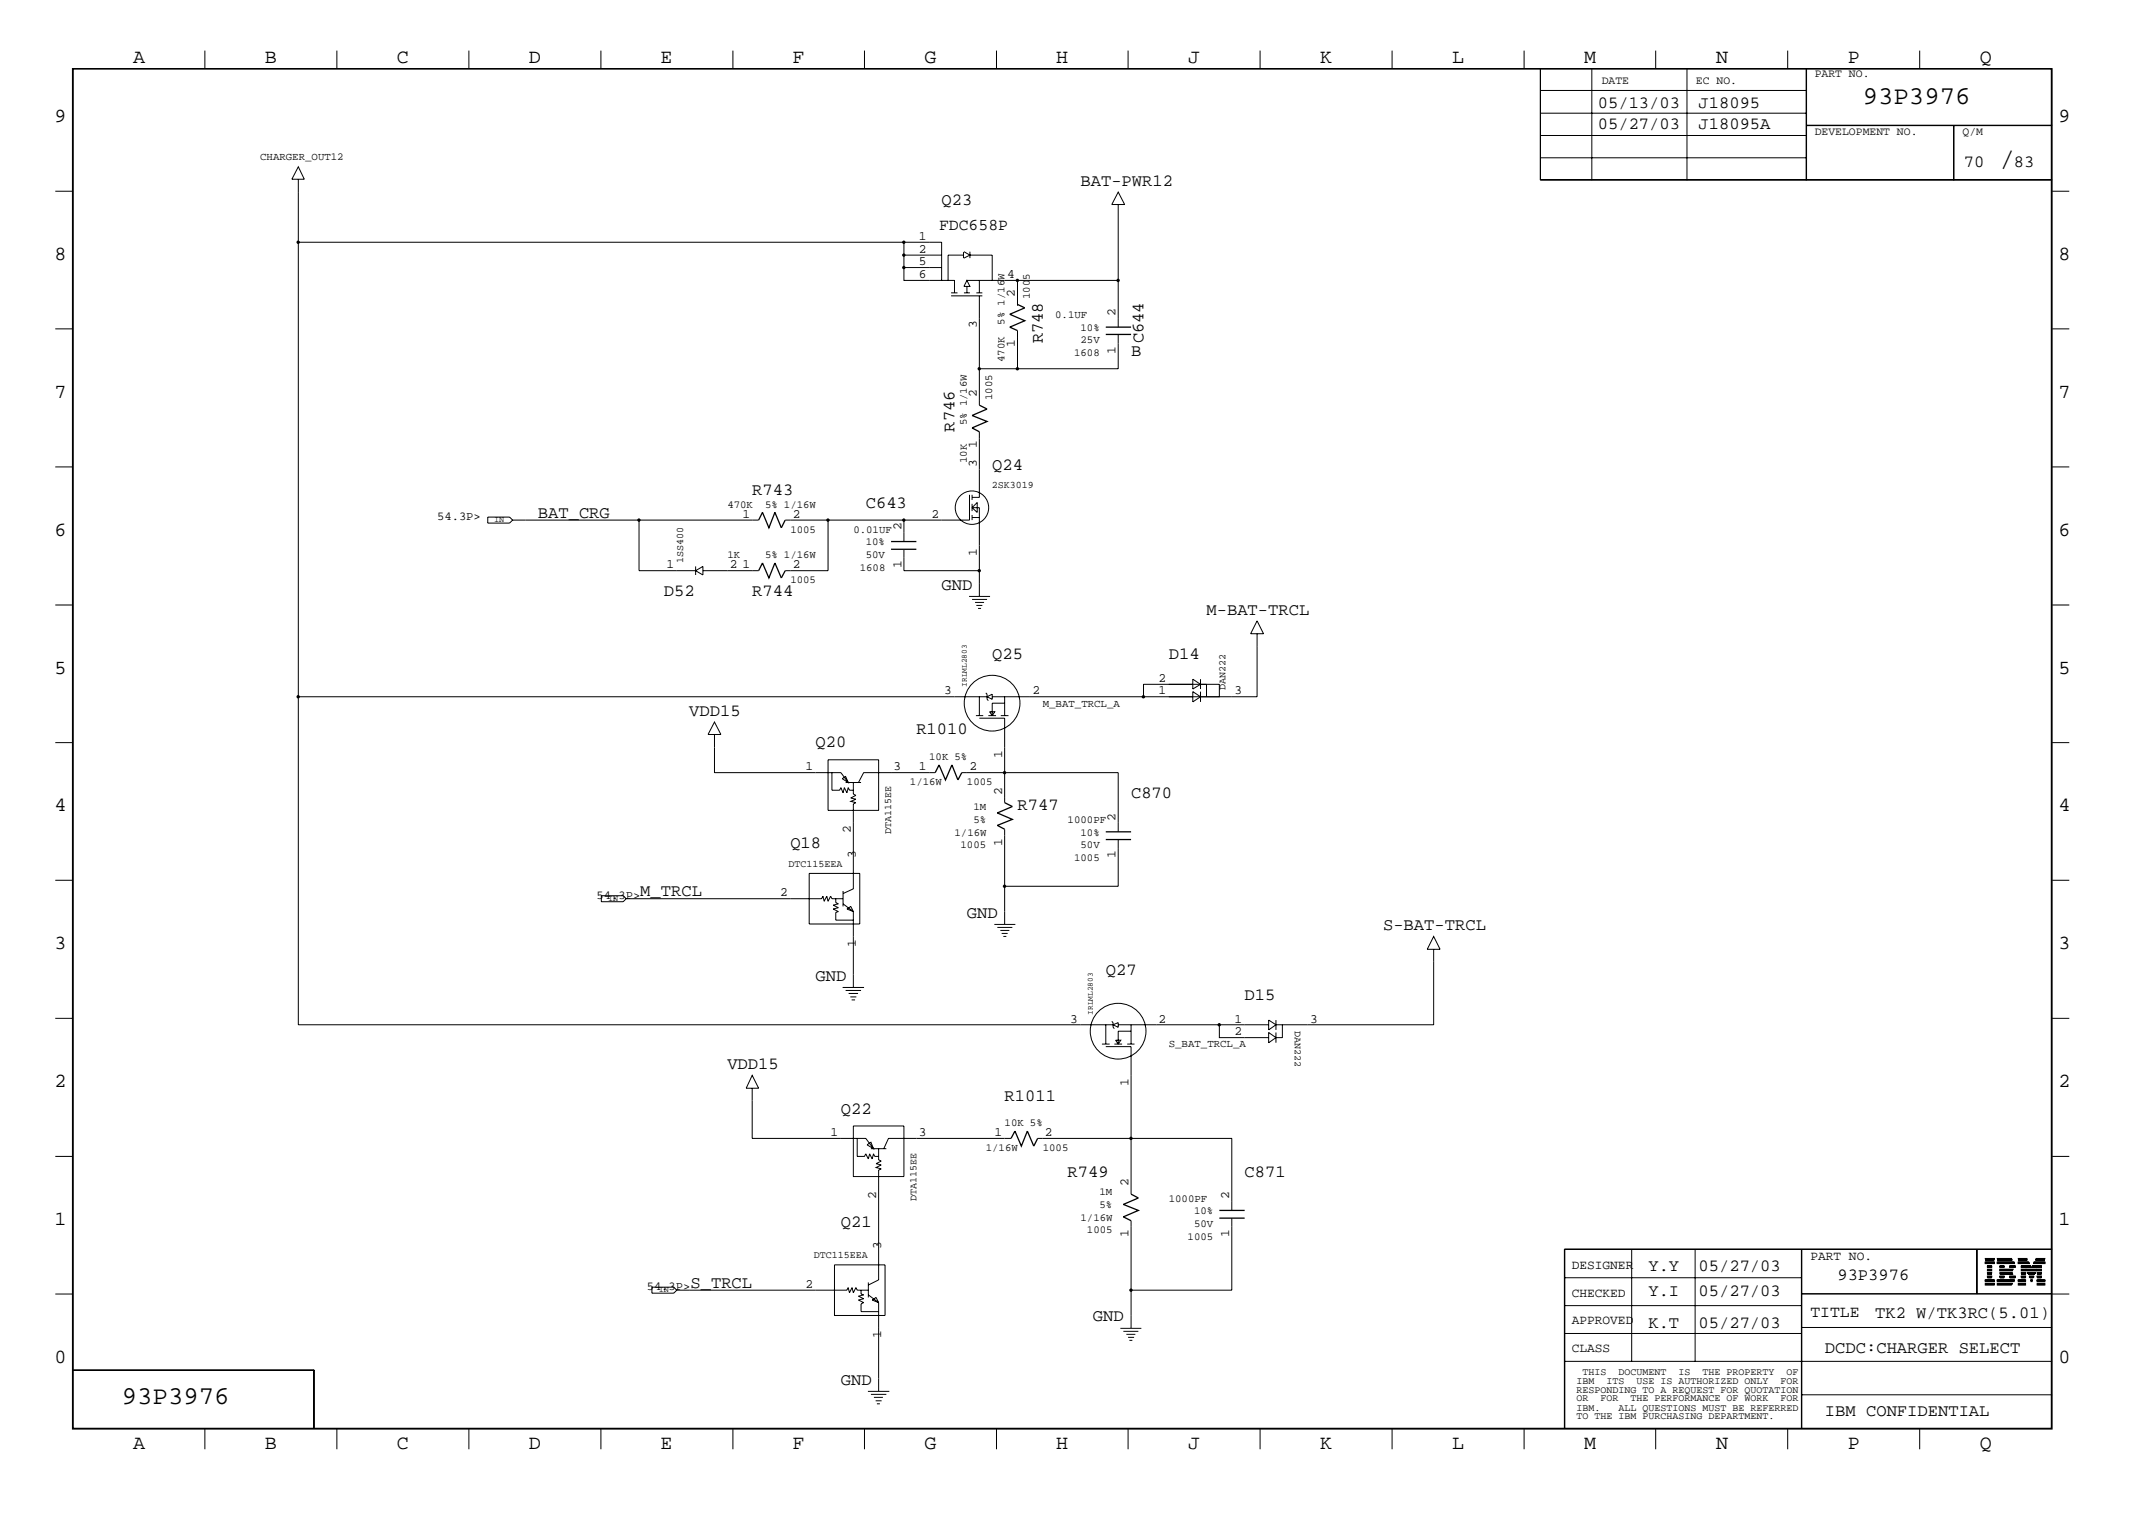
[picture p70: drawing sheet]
<svg xmlns="http://www.w3.org/2000/svg" width="423mm" height="299mm" viewBox="0 0 423 299" stroke-linecap="round" stroke-linejoin="round" font-family="sans-serif">
<defs><g id="words">
<text font-size="5.2" x="395" y="32.9">/</text>
<g font-size="5.1">
<text x="368" y="20.5">93P3976</text>
<text x="24" y="277.2">93P3976</text>
</g>
<g font-size="4">
<text x="26.3" y="12.5">A</text>
<text x="52.3" y="12.5">B</text>
<text x="78.4" y="12.5">C</text>
<text x="104.5" y="12.5">D</text>
<text x="130.5" y="12.5">E</text>
<text x="156.5" y="12.5">F</text>
<text x="182.6" y="12.5">G</text>
<text x="208.6" y="12.5">H</text>
<text x="234.7" y="12.5">J</text>
<text x="260.8" y="12.5">K</text>
<text x="286.9" y="12.5">L</text>
<text x="312.9" y="12.5">M</text>
<text x="339" y="12.5">N</text>
<text x="365" y="12.5">P</text>
<text x="391.1" y="12.5">Q</text>
<text x="10.8" y="24.1">9</text>
<text x="406.7" y="24.1">9</text>
<text x="10.8" y="51.4">8</text>
<text x="406.7" y="51.4">8</text>
<text x="10.8" y="78.6">7</text>
<text x="406.7" y="78.6">7</text>
<text x="10.8" y="105.8">6</text>
<text x="406.7" y="105.8">6</text>
<text x="10.8" y="133.1">5</text>
<text x="406.7" y="133.1">5</text>
<text x="10.8" y="160.2">4</text>
<text x="406.7" y="160.2">4</text>
<text x="10.8" y="187.5">3</text>
<text x="406.7" y="187.5">3</text>
<text x="10.8" y="214.6">2</text>
<text x="406.7" y="214.6">2</text>
<text x="10.8" y="241.9">1</text>
<text x="406.7" y="241.9">1</text>
<text x="10.8" y="269.2">0</text>
<text x="406.7" y="269.2">0</text>
<text x="26.3" y="286.2">A</text>
<text x="52.3" y="286.2">B</text>
<text x="78.4" y="286.2">C</text>
<text x="104.5" y="286.2">D</text>
<text x="130.5" y="286.2">E</text>
<text x="156.5" y="286.2">F</text>
<text x="182.6" y="286.2">G</text>
<text x="208.6" y="286.2">H</text>
<text x="234.7" y="286.2">J</text>
<text x="260.8" y="286.2">K</text>
<text x="286.9" y="286.2">L</text>
<text x="312.9" y="286.2">M</text>
<text x="339" y="286.2">N</text>
<text x="365" y="286.2">P</text>
<text x="391.1" y="286.2">Q</text>
</g>
<g font-size="3.4">
<text x="315.6" y="21.4">05/13/03</text>
<text x="335.5" y="21.4">J18095</text>
<text x="315.6" y="25.4">05/27/03</text>
<text x="335.5" y="25.4">J18095A</text>
<text x="387.9" y="32.9">70</text>
<text x="397.8" y="32.9">83</text>
<text x="186" y="40.4">Q23</text>
<text x="213.4" y="36.7">BAT-PWR12</text>
<text x="206" y="67.8" transform="rotate(-90 206 67.8)">R748</text>
<text x="223.4" y="70.3">B</text>
<text x="225.9" y="67.8" transform="rotate(-90 225.9 67.8)">C644</text>
<text x="188.6" y="85.3" transform="rotate(-90 188.6 85.3)">R746</text>
<text x="196" y="92.7">Q24</text>
<text x="148.6" y="97.7">R743</text>
<text x="171" y="100.2">C643</text>
<text x="106.3" y="102.2">BAT_CRG</text>
<text x="131.1" y="117.7">D52</text>
<text x="148.6" y="117.7">R744</text>
<text x="186" y="116.4">GND</text>
<text x="238.3" y="121.4">M-BAT-TRCL</text>
<text x="196" y="130.1">Q25</text>
<text x="230.9" y="130.1">D14</text>
<text x="136.1" y="141.3">VDD15</text>
<text x="161.1" y="147.6">Q20</text>
<text x="181" y="145">R1010</text>
<text x="201" y="160">R747</text>
<text x="223.4" y="157.6">C870</text>
<text x="156.1" y="167.5">Q18</text>
<text x="126.5" y="177">M_TRCL</text>
<text x="191" y="181.2">GND</text>
<text x="273.2" y="183.7">S-BAT-TRCL</text>
<text x="161.1" y="193.6">GND</text>
<text x="218.4" y="192.4">Q27</text>
<text x="245.9" y="197.4">D15</text>
<text x="143.7" y="211.2">VDD15</text>
<text x="166.1" y="219.9">Q22</text>
<text x="198.5" y="217.3">R1011</text>
<text x="210.9" y="232.3">R749</text>
<text x="245.9" y="232.3">C871</text>
<text x="166.1" y="242.2">Q21</text>
<text x="325.6" y="251">Y.Y</text>
<text x="335.5" y="251">05/27/03</text>
<text x="136.4" y="254.3">S_TRCL</text>
<text x="325.6" y="255.9">Y.I</text>
<text x="335.5" y="255.9">05/27/03</text>
<text x="363" y="252.7">93P3976</text>
<text x="215.9" y="260.9">GND</text>
<text x="325.6" y="262.2">K.T</text>
<text x="335.5" y="262.2">05/27/03</text>
<text x="370.4" y="260.2">TK2 W/TK3RC(5.01)</text>
<text x="360.5" y="267.2">DCDC:CHARGER SELECT</text>
<text x="166.1" y="273.4">GND</text>
<text x="360.5" y="279.7">IBM CONFIDENTIAL</text>
</g>
<g font-size="3.2">
<text x="185.5" y="45.4">FDC658P</text>
<text x="357.6" y="260">TITLE</text>
</g>
<g font-size="2.5">
<text x="181.5" y="47.3">1</text>
<text x="181.5" y="52.3">5</text>
<text x="181.5" y="49.9">2</text>
<text x="181.5" y="54.9">6</text>
<text x="199" y="54.9">4</text>
<text x="200.5" y="58.6" transform="rotate(-90 200.5 58.6)">2</text>
<text x="193" y="64.9" transform="rotate(-90 193 64.9)">3</text>
<text x="220.4" y="62.3" transform="rotate(-90 220.4 62.3)">2</text>
<text x="200.5" y="68.6" transform="rotate(-90 200.5 68.6)">1</text>
<text x="220.4" y="69.8" transform="rotate(-90 220.4 69.8)">1</text>
<text x="193" y="78.5" transform="rotate(-90 193 78.5)">2</text>
<text x="193" y="88.6" transform="rotate(-90 193 88.6)">1</text>
<text x="193" y="92.2" transform="rotate(-90 193 92.2)">3</text>
<text x="146.6" y="102.2">1</text>
<text x="156.6" y="102.2">2</text>
<text x="178.1" y="104.7" transform="rotate(-90 178.1 104.7)">2</text>
<text x="184" y="102.2">2</text>
<text x="131.7" y="112.2">1</text>
<text x="144.2" y="112.2">2</text>
<text x="146.6" y="112.2">1</text>
<text x="156.6" y="112.2">2</text>
<text x="178.1" y="112.2" transform="rotate(-90 178.1 112.2)">1</text>
<text x="193" y="109.7" transform="rotate(-90 193 109.7)">1</text>
<text x="186.5" y="137.1">3</text>
<text x="204" y="137.1">2</text>
<text x="228.9" y="137.1">1</text>
<text x="228.9" y="134.6">2</text>
<text x="243.8" y="137.1">3</text>
<text x="198" y="149.6" transform="rotate(-90 198 149.6)">1</text>
<text x="159.1" y="152.1">1</text>
<text x="176.5" y="152.1">3</text>
<text x="181.5" y="152.1">1</text>
<text x="191.5" y="152.1">2</text>
<text x="198" y="157.1" transform="rotate(-90 198 157.1)">2</text>
<text x="168.1" y="164.5" transform="rotate(-90 168.1 164.5)">2</text>
<text x="198" y="167" transform="rotate(-90 198 167)">1</text>
<text x="220.4" y="162.1" transform="rotate(-90 220.4 162.1)">2</text>
<text x="169.1" y="169.5" transform="rotate(-90 169.1 169.5)">3</text>
<text x="220.4" y="169.5" transform="rotate(-90 220.4 169.5)">1</text>
<text x="154.1" y="177">2</text>
<text x="169.1" y="186.9" transform="rotate(-90 169.1 186.9)">1</text>
<text x="211.4" y="201.9">3</text>
<text x="228.9" y="201.9">2</text>
<text x="243.8" y="201.9">1</text>
<text x="258.8" y="201.9">3</text>
<text x="243.8" y="204.4">2</text>
<text x="222.9" y="214.4" transform="rotate(-90 222.9 214.4)">1</text>
<text x="164.1" y="224.4">1</text>
<text x="181.5" y="224.4">3</text>
<text x="196.4" y="224.4">1</text>
<text x="206.4" y="224.4">2</text>
<text x="173.1" y="236.8" transform="rotate(-90 173.1 236.8)">2</text>
<text x="222.9" y="234.3" transform="rotate(-90 222.9 234.3)">2</text>
<text x="242.8" y="236.8" transform="rotate(-90 242.8 236.8)">2</text>
<text x="222.9" y="244.3" transform="rotate(-90 222.9 244.3)">1</text>
<text x="242.8" y="244.3" transform="rotate(-90 242.8 244.3)">1</text>
<text x="174.1" y="246.7" transform="rotate(-90 174.1 246.7)">3</text>
<text x="310.5" y="250.6">DESIGNER</text>
<text x="357.6" y="248.8">PART NO.</text>
<text x="159.1" y="254.3">2</text>
<text x="310.5" y="256.1">CHECKED</text>
<text x="310.5" y="261.5">APPROVED</text>
<text x="174.1" y="264.2" transform="rotate(-90 174.1 264.2)">1</text>
<text x="310.5" y="267">CLASS</text>
</g>
<g font-size="2.4">
<text x="86.4" y="102.7">54.3P&gt;</text>
<text x="117.9" y="177.5">54.3P&gt;</text>
<text x="127.8" y="254.8">54.3P&gt;</text>
</g>
<g font-size="2.3">
<text x="316.4" y="16.7">DATE</text>
<text x="335" y="16.7">EC NO.</text>
<text x="358.5" y="15.2">PART NO.</text>
<text x="358.5" y="26.6">DEVELOPMENT NO.</text>
<text x="387.7" y="26.6">Q/M</text>
</g>
<g font-size="2.1">
<text x="51.4" y="31.7">CHARGER_OUT12</text>
<text x="203.5" y="59.1" transform="rotate(-90 203.5 59.1)">1005</text>
<text x="198.5" y="64.1" transform="rotate(-90 198.5 64.1)">5% 1/16W</text>
<text x="208.4" y="62.8">0.1UF</text>
<text x="213.4" y="65.3">10%</text>
<text x="198.5" y="71.5" transform="rotate(-90 198.5 71.5)">470K</text>
<text x="212.2" y="70.3">1608</text>
<text x="213.4" y="67.8">25V</text>
<text x="191" y="84" transform="rotate(-90 191 84)">5% 1/16W</text>
<text x="196" y="79" transform="rotate(-90 196 79)">1005</text>
<text x="191" y="91.4" transform="rotate(-90 191 91.4)">10K</text>
<text x="143.7" y="100.2">470K</text>
<text x="151.1" y="100.2">5% 1/16W</text>
<text x="156.1" y="105.2">1005</text>
<text x="168.6" y="105.2">0.01UF</text>
<text x="171" y="107.7">10%</text>
<text x="143.7" y="110.2">1K</text>
<text x="151.1" y="110.2">5% 1/16W</text>
<text x="169.8" y="112.7">1608</text>
<text x="171" y="110.2">50V</text>
<text x="156.1" y="115.1">1005</text>
<text x="206" y="139.6">M_BAT_TRCL_A</text>
<text x="179.7" y="155">1/16W</text>
<text x="183.6" y="150">10K 5%</text>
<text x="191" y="155">1005</text>
<text x="192.3" y="160">1M</text>
<text x="188.6" y="165">1/16W</text>
<text x="189.7" y="167.5">1005</text>
<text x="192.3" y="162.5">5%</text>
<text x="210.9" y="162.5">1000PF</text>
<text x="213.4" y="167.5">50V</text>
<text x="213.4" y="165">10%</text>
<text x="212.2" y="170">1005</text>
<text x="230.9" y="206.8">S_BAT_TRCL_A</text>
<text x="194.7" y="227.3">1/16W</text>
<text x="198.5" y="222.3">10K 5%</text>
<text x="206" y="227.3">1005</text>
<text x="217.2" y="238.5">5%</text>
<text x="217.2" y="236.1">1M</text>
<text x="230.9" y="237.3">1000PF</text>
<text x="235.9" y="239.8">10%</text>
<text x="213.4" y="241">1/16W</text>
<text x="214.7" y="243.5">1005</text>
<text x="234.6" y="244.8">1005</text>
<text x="235.9" y="242.2">50V</text>
</g>
<g font-size="2">
<text x="195.9" y="96.4">2SK3019</text>
<text x="135" y="111.2" transform="rotate(-90 135 111.2)">1SS400</text>
<text x="242.1" y="136.3" transform="rotate(-90 242.1 136.3)">DAN222</text>
<text x="176" y="164.8" transform="rotate(-90 176 164.8)">DTA115EE</text>
<text x="155.8" y="171.3">DTC115EEA</text>
<text x="255.8" y="203.6" transform="rotate(90 255.8 203.6)">DAN222</text>
<text x="181" y="237.1" transform="rotate(-90 181 237.1)">DTA115EE</text>
<text x="160.8" y="248.5">DTC115EEA</text>
<text x="311.4" y="273.2">IBM</text>
<text x="311.4" y="275">RESPONDING TO A REQUEST FOR QUOTATION</text>
<text x="312.6" y="271.4">THIS</text>
<text x="317.3" y="273.2">ITS</text>
<text x="319.7" y="271.4">DOCUMENT</text>
<text x="323.3" y="273.2">USE IS AUTHORIZED ONLY</text>
<text x="331.6" y="271.4">IS</text>
<text x="336.3" y="271.4">THE PROPERTY</text>
<text x="351.7" y="273.2">FOR</text>
<text x="352.9" y="271.4">OF</text>
<text x="311.4" y="276.7">OR</text>
<text x="311.4" y="278.6">IBM.</text>
<text x="311.4" y="280.2">TO THE IBM PURCHASING DEPARTMENT.</text>
<text x="316.1" y="276.7">FOR</text>
<text x="319.7" y="278.6">ALL QUESTIONS MUST BE REFERRED</text>
<text x="322.1" y="276.7">THE PERFORMANCE OF WORK</text>
<text x="351.7" y="276.7">FOR</text>
</g>
<g font-size="1.7">
<text x="97.6" y="103.1">IN</text>
<text x="120.1" y="177.9">IN</text>
<text x="130.1" y="255.1">IN</text>
</g>
<g font-size="1.6">
<text x="191" y="135.6" transform="rotate(-90 191 135.6)">IRLML2803</text>
<text x="215.9" y="200.4" transform="rotate(-90 215.9 200.4)">IRLML2803</text>
</g>
</g></defs>
<g fill="none" stroke="#000" stroke-width=".2">
<path d="M14.3 13.5h391.1v268.7h-391.1zM14.5 13.6h390.7v268.4h-390.7zM40.5 10v3.5M66.5 10v3.5M92.6 10v3.5M118.7 10v3.5M144.8 10v3.5M170.8 10v3.5M196.8 10v3.5M222.8 10v3.5M248.9 10v3.5M275 10v3.5"/>
<path d="M301.1 10v3.5M304.3 13.5v22.1h101.1M304.3 17.9h52.5M314.5 13.5v22.1M327.1 10v3.5M333.2 13.5v22.1M353.1 10v3.5M356.8 13.5v22.1M356.9 13.5v22.1M379.2 10v3.5M10.9 37.8h3.4M58.9 32.9l1.2 2.5h-2.4z"/>
<path d="M58.9 35.4v102.2M220.9 37.9l1.3 2.5h-2.6zM304.3 35.5h101.1M304.3 31.2h52.5M304.3 26.8h52.5M304.3 22.4h52.5M356.8 24.8h48.6M356.8 24.7h48.6M385.9 24.8v10.8M386 24.8v10.8M405.4 37.8h3.4M58.9 47.8h127.1v7.6"/>
<path d="M178.6 47.8v2.6h7.4M178.6 50.4v5h10v2.4M178.6 52.8h7.4M187.9 57.8h1.2M187.9 58.4h6.2M190.3 49.8v1.2M190.4 49.7l1.2 .7-1.2 .6M190.4 50.4h-3.1v5M190.4 57.8h1.2M191 55.4l.6 1.2h-1.2zM191 55.4h29.9M191 56.6v1.2"/>
<path d="M191.6 50.4h4.4v5M191.6 49.7v1.3M192.9 57.8h1.2M193.5 55.4v2.4M193.5 58.4v21.6M201 55.4v5M220.9 40.4v24.2M10.9 64.9h3.4M201 65.3v7.5h-7.5M220.9 66v6.8h-19.9M405.4 64.9h3.4M10.9 92.2h3.4"/>
<path d="M191.5 97.7v5h-36.4M192 97.7v1M192 99.5v1.4M193 99.2v2l-1-1zM193.5 85.3v12.9h-1.5M405.4 92.2h3.4M10.9 119.5h3.4M96.4 102.1h4.3l.6 .6-.6 .6h-4.3zM101.3 102.7h48.6M126.2 102.7v10h11.2l1.5 .8v-1.7l-1.5 .9M137.4 111.8v1.7M138.9 112.7h11"/>
<path d="M163.6 102.7v10h-8.5M178.6 108.5v4.2h14.9M178.6 102.7v4.2M191.4 117.8h4.2M192 100.2h1.5v17.5M192 118.4h3M192 101.7v1M192 102.2h1.5M192.6 119h1.8M192.9 119.5h1.2M405.4 119.5h3.4M193.2 120.1h.6"/>
<path d="M193.5 137.6v3.7M194.7 136.8l.3 .3v1l.2 .2M195 137.6h-136.1v64.8h161M195 137.6l1-.5v1zM196 137.6h29.9M198.5 137.6v3.7M198.5 138.9h-2.5v2.4M225.9 135.1h15v2.5h-15zM230.9 137.6h4.7M235.6 134.1l1.6 1-1.6 1zM235.6 136.6l1.6 1-1.6 1zM237.2 134.1v2"/>
<path d="M237.2 136.6v2M238.3 135.1v2.5M248.3 125.1v12.5h-11.1M248.3 122.6l1.3 2.5h-2.5zM10.9 146.6h3.4M141.1 142.6l1.3 2.4h-2.5zM141.1 145v7.6h25l1.5 1.9M163.6 150h10v10h-10zM164.3 152.6v3.4h1.6l.2-.5 .4 1 .3-1 .5 1 .3-1 .2 .5h.8M166.4 153.8l.6-.5 .6 1.2zM167 154.5h3.1M168.6 154.5v2.3l.5 .3-1 .5 1 .2-1 .4 1 .3-.5 .2v16.8l-2.1 .9"/>
<path d="M184.7 152.6h-14.1l-1 1.9M190 152.6h30.9v11.7M192.8 141.3h1.4M193.5 141.8h5v16.7M195.2 141.3h1.6M195.5 140.5h1l-.5 .8zM197.7 141.3h1.5M405.4 146.6h3.4M10.9 173.8h3.4M118.8 176.9h4.3l.6 .6-.6 .6h-4.3zM123.7 177.5h38.6l.3-.5 .2 1 .5-1 .3 1 .5-1 .2 .5h2.2M159.9 172.5h9.9v10h-9.9z"/>
<path d="M165.1 177.5v.7l.5 .3-1 .2 1 .5-1 .3 1 .5-.5 .2v1.5h3.5M166.5 175.9v3.1M166.5 178.5l2.1 1.5M167.3 179.5l.8-.5 .5 1zM198.5 163.7v18.8M220.9 165.8v9.2h-22.4M405.4 173.8h3.4M166.5 195h4.2M167 195.6h3.1M167.6 196.2h1.9M168 196.8h1.2M168.2 197.4h.7"/>
<path d="M168.6 180v14.9M196.4 182.5h4.2M197 183.1h3M197.6 183.7h1.8M197.9 184.3h1.2M198.2 184.9h.6M283.2 184.9l1.3 2.6h-2.6zM283.2 187.5v14.9h-31.1M10.9 201.1h3.4M148.6 212.3l1.3 2.6h-2.5zM148.6 214.9v9.9h22.4l1.6 2M217.7 206.2h1.5"/>
<path d="M218.4 206.7h5v29.1M218.4 202.4v3.8M219.6 201.7l.3 .2v1l.2 .2M219.9 202.4l1-.5v1zM220.1 206.2h1.6M220.4 205.4h1l-.5 .8zM220.9 202.4h20v2.5h9.7M222.7 206.2h1.4M223.4 202.4v3.8M223.4 203.6h-2.5v2.6M240.9 202.4h9.7M250.6 203.9l1.5 1-1.5 1z"/>
<path d="M250.6 201.4l1.5 1-1.5 1zM252.1 201.4v2M252.1 203.9v2M253.3 202.4v2.5h-1.2M405.4 201.1h3.4M10.9 228.3h3.4M168.6 222.3h10v10h-10zM169.3 224.8v3.5h1.5l.2-.5 .5 1.1 .3-1.1 .5 1.1 .3-1.1 .2 .5h.8M171.3 226.1l.7-.5 .6 1.2zM172 226.8h3.1M173.6 226.8v2.2l.5 .3-1 .5 1 .2-1 .5 1 .3-.5 .3v21.6l-2.1 1M199.7 224.8h-24.2l-.9 2"/>
<path d="M205 224.8h38.3v14.2M405.4 228.3h3.4M10.9 255.5h3.4M128.8 254.2h4.3l.6 .6-.6 .6h-4.3zM133.7 254.8h33.6l.3-.5 .2 1 .5-1 .3 1 .5-1 .2 .5h2.2M164.8 249.8h10v10h-10zM170.1 254.8v.7l.5 .2-1 .2 1 .6-1 .2 1 .5-.5 .3v1.5h3.5M171.5 253.2v3M171.5 255.7l2.1 1.5M172.3 256.7l.8-.5 .5 1zM173.6 257.2v17.5M223.4 241v21.2"/>
<path d="M243.3 240.5v14.3h-19.9M309 246.7h96.4M309 257.8h46.9M309 252.3h46.9M309.1 246.6v35.4M322.3 246.6v22.2M334.9 246.6v22.2M355.9 246.6v35.4M355.9 255.4h49.5M355.9 255.5h52.9M390.5 246.6v8.9M390.6 246.6v8.9"/>
<path d="M392.2 253.7h1.8zM392.2 253.4l1.8 .1zM392.2 253l1.8 .1zM392.2 252.8l1.8 .1zM392.2 252.7l1.8 .1zM392.2 249.4l1.8 .1zM392.2 249.3l1.8 .1zM392.2 249.2l1.8 .1zM392.2 248.5l1.8 .1zM392.2 253.6h1.8h-1.8M392.2 248.8h1.8h-1.8M392.2 248.7h1.8h-1.8"/>
<path d="M392.6 252.1l.8 .1zM392.6 252l.8 .1zM392.6 251.3l.8 .1zM392.6 250.9l.8 .1zM392.6 250.6l.8 .1zM392.6 250.2l.8 .1zM392.6 250l.8 .1zM392.6 252.3h.8h-.8M392.6 251.6h.8h-.8M392.6 251.5h.8h-.8M392.6 250.8h.8h-.8M392.6 249.9h.8h-.8"/>
<path d="M394.5 253.7h2.8zM394.5 253.4l3 .1zM394.5 248.5l2.8 .1zM394.5 253l3.3 .1zM394.5 252.8l3.4 .1zM394.5 252.7l3.4 .1zM394.5 249.4l3.4 .1zM394.5 249.3l3.4 .1zM394.5 249.2l3.3 .1zM394.5 253.6h3h-3M394.5 248.8h3h-3M394.5 248.7h3h-3"/>
<path d="M395.1 251.3l2.4 .1zM395.1 250.9l2.4 .1zM395.1 250.6l2.6 .1zM395.1 252.1l.8 .1zM395.1 252l.8 .1zM395.1 250.2l.8 .1zM395.1 250l.8 .1zM395.1 251.6h2.6h-2.6M395.1 251.5h2.5h-2.5M395.1 250.8h2.5h-2.5M395.1 252.3h.8h-.8M395.1 249.9h.8h-.8"/>
<path d="M397 252.1l1.1 .1zM397 252l1.1 .1zM397 250.2l1.1 .1zM397 250l1.1 .1zM397 252.3h1.1h-1.1M397 249.9h1.1h-1.1M398.7 253.7h1.4zM398.7 253.4l1.4 .1zM398.7 253l1.4 .1zM398.7 252.8l1.4 .1zM398.7 252.7l1.4 .1zM398.7 249.4l2.2 .1z"/>
<path d="M398.7 249.3l2.1 .1zM398.7 249.2l2 .1zM398.7 248.5l1.7 .1zM398.7 253.6h1.4h-1.4M398.7 248.8h1.8h-1.8M398.7 248.7h1.8h-1.8M399.3 252.1l.8 .1zM399.3 252l.8 .1zM399.3 251.3l.8 .1zM399.3 250.9l.8 .1zM399.3 250.6l.8 .1zM399.3 250.2l1.9 .1z"/>
<path d="M399.3 250l1.9 .1zM399.3 252.3h.8h-.8M399.3 251.6h.8h-.8M399.3 251.5h.8h-.8M399.3 250.8h.8h-.8M399.3 249.9h1.9h-1.9M400.3 250.6l2 .1zM400.4 250.9l1.9 .1zM400.4 250.8h1.9h-1.9M400.5 251.3l1.6 .1zM400.6 251.5h1.5h-1.5M400.6 251.6h1.4h-1.4"/>
<path d="M400.9 252.1l.8 .1zM400.9 252l.8 .1zM401 252.3h.7h-.7M401.2 252.8l.3 .1zM401.2 252.7l.3 .1zM401.2 253l.2 .1zM401.4 250.2l1.9 .1zM401.5 250l1.8 .1zM401.5 249.9h1.8h-1.8M401.7 249.4l2.2 .1zM401.8 249.3l2.1 .1zM401.8 249.2l2.1 .1z"/>
<path d="M402.1 248.8h1.8h-1.8M402.1 248.7h1.8h-1.8M402.3 248.5l1.6 .1zM402.4 253.7h1.5zM402.4 253.4l1.5 .1zM402.4 253l1.5 .1zM402.4 252.8l1.5 .1zM402.4 252.7l1.5 .1zM402.4 252.1l.9 .1zM402.4 252l.9 .1zM402.4 251.3l.9 .1zM402.4 250.9l.9 .1z"/>
<path d="M402.4 250.6l.9 .1zM402.4 253.6h1.5h-1.5M402.4 252.3h.9h-.9M402.4 251.6h.9h-.9M402.4 251.5h.9h-.9M402.4 250.8h.9h-.9M405.4 246.6h-96.4v35.4M14.3 270.5h47.8v11.5M14.3 270.6h47.8M62 270.5v11.5M171.4 274.7h4.3M172 275.3h3.1"/>
<path d="M172.6 275.9h1.8M173 276.6h1.2M173.2 277.2h.6M221.3 262.3h4.2M221.9 262.9h3M222.5 263.5h1.8M222.8 264.1h1.2M223.1 264.7h.6M309 268.8h96.4M309 263.3h46.9M355.9 275.4h49.5M355.9 262.1h49.5"/>
<path d="M40.5 282v4.2M66.5 282v4.2M92.6 282v4.2M118.7 282v4.2M144.8 282v4.2M170.8 282v4.2M196.8 282v4.2M222.8 282v4.2M248.9 282v4.2M275 282v4.2M301.1 282v4.2M327.1 282v4.2"/>
<path d="M353.1 282v4.2M379.2 282v4.2"/>
<circle cx="192" cy="100.2" r="3.3"/>
<circle cx="196" cy="138.9" r="5.5"/>
<circle cx="220.9" cy="203.6" r="5.5"/>
</g>
<g fill="none" stroke="#000" stroke-width=".25">
<path d="M201 60.1l1.4 .7-2.9 1.3 2.9 1.2-2.9 1.3 1.5 .7M218.4 66h5M218.4 64.6h5M193.5 80l1.5 .8-3 1.2 3 1.2-3 1.3 1.5 .8M149.9 112.7l.7-1.5 1.3 2.9 1.2-2.9 1.2 2.9 .8-1.4M149.9 102.7l.7-1.5 1.3 3 1.2-3 1.2 3 .8-1.5M176 108.5h5M176 106.9h5M184.7 152.6l.8-1.6 1.3 3 1.2-3 1.2 3 .8-1.4M198.5 158.5l1.5 .8-3 1.2 3 1.3-3 1.2 1.5 .7M218.4 165.8h5M218.4 164.3h5"/>
<path d="M199.7 224.8l.8-1.4 1.3 2.9 1.1-2.9 1.3 2.9 .8-1.5M223.4 235.8l1.5 .8-3 1.2 3 1.2-3 1.3 1.5 .7M240.9 239h5M240.9 240.5h5"/>
</g>
<g fill="#000">
<circle cx="58.9" cy="47.8" r=".34"/>
<circle cx="178.5" cy="47.8" r=".34"/>
<circle cx="178.5" cy="50.4" r=".34"/>
<circle cx="178.5" cy="52.8" r=".34"/>
<circle cx="201" cy="55.4" r=".34"/>
<circle cx="220.9" cy="55.4" r=".34"/>
<circle cx="193.4" cy="72.8" r=".34"/>
<circle cx="201" cy="72.8" r=".34"/>
<circle cx="126.2" cy="102.7" r=".34"/>
<circle cx="163.6" cy="102.7" r=".34"/>
<circle cx="178.5" cy="102.7" r=".34"/>
<circle cx="193.4" cy="112.7" r=".34"/>
<circle cx="58.9" cy="137.6" r=".34"/>
<circle cx="225.9" cy="137.6" r=".34"/>
<circle cx="198.4" cy="152.6" r=".34"/>
<circle cx="198.4" cy="175" r=".34"/>
<circle cx="240.9" cy="202.4" r=".34"/>
<circle cx="223.4" cy="224.8" r=".34"/>
<circle cx="223.4" cy="254.8" r=".34"/>
</g>
<use href="#words"/>
</svg>
